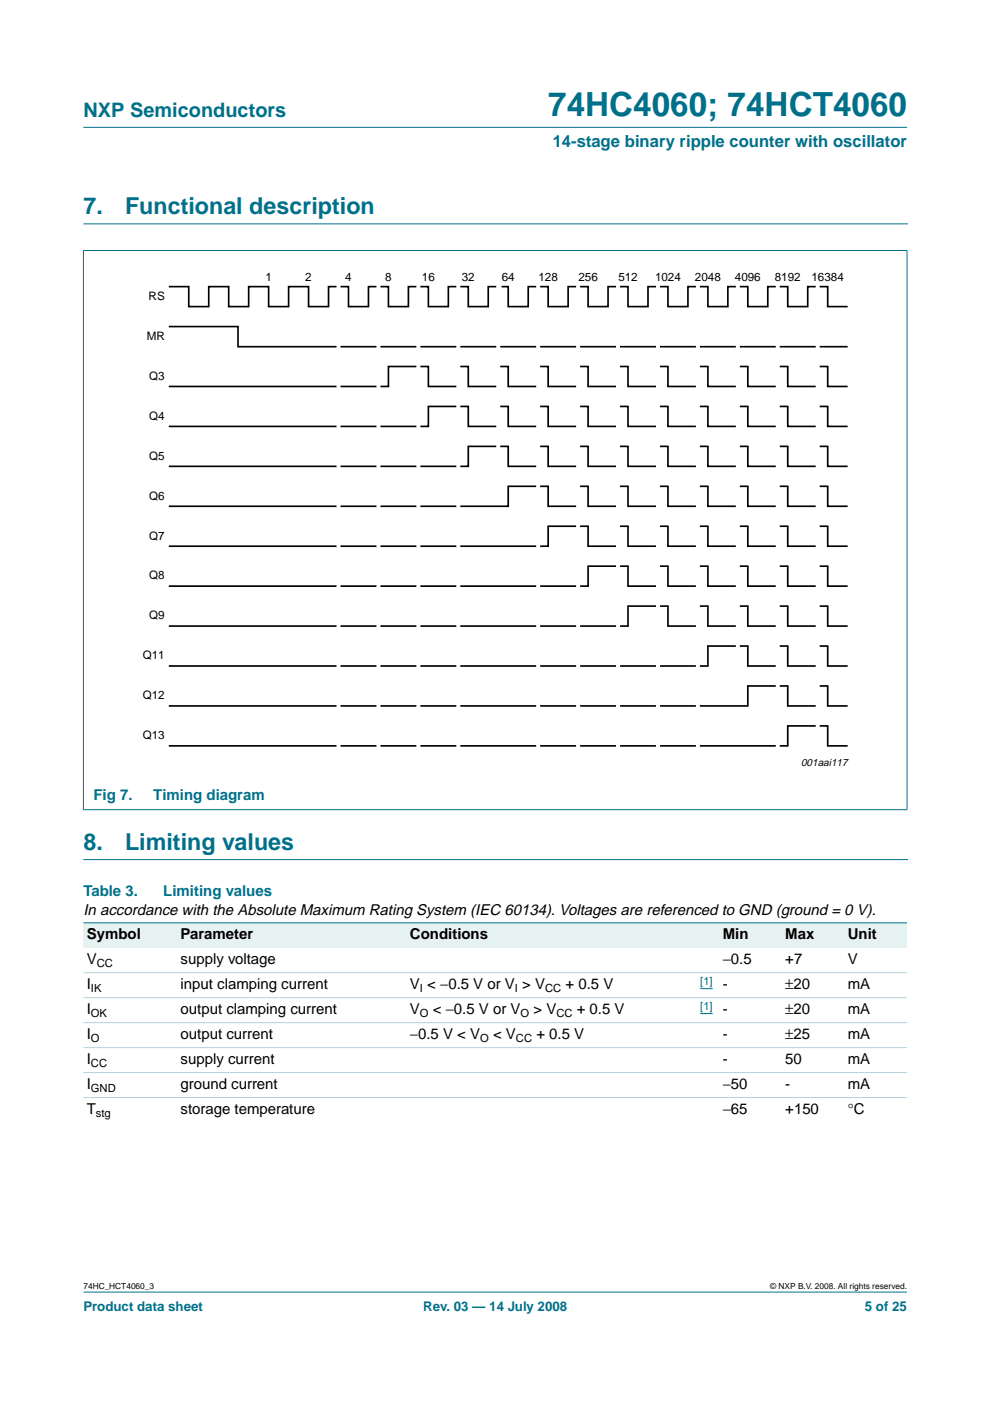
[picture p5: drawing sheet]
<svg xmlns="http://www.w3.org/2000/svg" width="210mm" height="297mm" viewBox="0 0 210 297" stroke-linecap="round" stroke-linejoin="round" font-family="sans-serif">
<defs><g id="words">
<text font-size="7.1" fill="#00708a" x="116.2" y="24.7">74HC4060; 74HCT4060</text>
<g font-size="4.9" fill="#00708a">
<text x="17.7" y="45.5">7.</text>
<text x="26.5" y="45.5">Functional description</text>
<text x="17.7" y="180.3">8.</text>
<text x="26.5" y="180.3">Limiting values</text>
</g>
<text font-size="4.2" fill="#00708a" x="17.7" y="24.9">NXP Semiconductors</text>
<text font-size="3.5" fill="#00708a" x="117.2" y="31.1">14-stage binary ripple counter with oscillator</text>
<g font-size="3.2" fill="#00708a">
<text x="19.8" y="169.6">Fig 7.</text>
<text x="32.5" y="169.6">Timing diagram</text>
<text x="17.7" y="190">Table 3.</text>
<text x="34.6" y="190">Limiting values</text>
</g>
<g font-size="3.2">
<text x="17.7" y="193.9">In accordance with the Absolute Maximum Rating System (IEC 60134). Voltages are referenced to GND (ground = 0 V).</text>
<text x="18.4" y="199.2">Symbol</text>
<text x="38.3" y="199.2">Parameter</text>
<text x="86.9" y="199.2">Conditions</text>
<text x="153.2" y="199.2">Min</text>
<text x="166.5" y="199.2">Max</text>
<text x="179.8" y="199.2">Unit</text>
<text x="18.4" y="209.8">I</text>
<text x="18.4" y="204.5">V</text>
<text x="38.3" y="204.5">supply voltage</text>
<text x="38.3" y="209.8">input clamping current</text>
<text x="86.9" y="209.8">V &lt; −0.5 V or V &gt; V</text>
<text x="119.9" y="209.8">+ 0.5 V</text>
<text x="153.2" y="204.5">−0.5</text>
<text x="153.2" y="209.8">-</text>
<text x="166.5" y="209.8">±20</text>
<text x="166.5" y="204.5">+7</text>
<text x="179.8" y="209.8">mA</text>
<text x="179.8" y="204.5">V</text>
<text x="18.4" y="215.1">I</text>
<text x="38.3" y="215.1">output clamping current</text>
<text x="86.9" y="215.1">V</text>
<text x="91.8" y="215.1">&lt; −0.5 V or V</text>
<text x="113.1" y="215.1">&gt; V</text>
<text x="122.3" y="215.1">+ 0.5 V</text>
<text x="153.2" y="215.1">-</text>
<text x="166.5" y="215.1">±20</text>
<text x="179.8" y="215.1">mA</text>
<text x="18.4" y="220.4">I</text>
<text x="38.3" y="220.4">output current</text>
<text x="86.9" y="220.4">−0.5 V &lt; V</text>
<text x="104.5" y="220.4">&lt; V</text>
<text x="113.7" y="220.4">+ 0.5 V</text>
<text x="153.2" y="220.4">-</text>
<text x="166.5" y="220.4">±25</text>
<text x="179.8" y="220.4">mA</text>
<text x="18.4" y="225.6">I</text>
<text x="38.3" y="225.6">supply current</text>
<text x="153.2" y="225.6">-</text>
<text x="166.5" y="225.6">50</text>
<text x="179.8" y="225.6">mA</text>
<text x="18.4" y="230.9">I</text>
<text x="38.3" y="230.9">ground current</text>
<text x="153.2" y="230.9">−50</text>
<text x="166.5" y="230.9">-</text>
<text x="179.8" y="230.9">mA</text>
<text x="18.4" y="236.2">T</text>
<text x="38.3" y="236.2">storage temperature</text>
<text x="153.2" y="236.2">−65</text>
<text x="166.5" y="236.2">+150</text>
<text x="179.8" y="236.2">°C</text>
</g>
<g font-size="2.8" fill="#00708a">
<text x="17.7" y="278">Product data sheet</text>
<text x="89.7" y="278">Rev. 03 — 14 July 2008</text>
<text x="183.4" y="278">5 of 25</text>
</g>
<g font-size="2.5">
<text x="56.3" y="59.6">1</text>
<text x="64.7" y="59.6">2</text>
<text x="73.2" y="59.6">4</text>
<text x="81.7" y="59.6">8</text>
<text x="89.5" y="59.6">16</text>
<text x="97.9" y="59.6">32</text>
<text x="106.4" y="59.6">64</text>
<text x="114.2" y="59.6">128</text>
<text x="122.6" y="59.6">256</text>
<text x="131.1" y="59.6">512</text>
<text x="138.9" y="59.6">1024</text>
<text x="147.3" y="59.6">2048</text>
<text x="155.8" y="59.6">4096</text>
<text x="164.3" y="59.6">8192</text>
<text x="172.1" y="59.6">16384</text>
<text x="31.5" y="63.6">RS</text>
<text x="31.1" y="72.1">MR</text>
<text x="31.6" y="80.5">Q3</text>
<text x="31.6" y="89">Q4</text>
<text x="31.6" y="97.5">Q5</text>
<text x="31.6" y="105.9">Q6</text>
<text x="31.6" y="114.4">Q7</text>
<text x="31.6" y="122.9">Q8</text>
<text x="31.6" y="131.3">Q9</text>
<text x="30.3" y="139.8">Q11</text>
<text x="30.3" y="148.3">Q12</text>
<text x="30.3" y="156.7">Q13</text>
</g>
<g font-size="2.4">
<text x="20.5" y="205">CC</text>
<text x="19.3" y="210.3">IK</text>
<text x="19.3" y="215.6">OK</text>
<text x="89" y="210.3">I</text>
<text x="89" y="215.6">O</text>
<text x="109.2" y="210.3">I</text>
<text x="110.4" y="215.6">O</text>
<text x="115.6" y="210.3">CC</text>
<text x="118" y="215.6">CC</text>
<text x="19.3" y="220.9">O</text>
<text x="101.8" y="220.9">O</text>
<text x="109.4" y="220.9">CC</text>
<text x="19.3" y="226.2">CC</text>
<text x="19.3" y="231.5">GND</text>
<text x="20.3" y="236.8">stg</text>
</g>
<g font-size="2.4" fill="#00f">
<text x="148.5" y="208.8">[1]</text>
<text x="148.5" y="214.1">[1]</text>
</g>
<text font-size="2.2" x="169.8" y="162.4">001aai117</text>
<g font-size="1.8">
<text x="17.7" y="273.4">74HC_HCT4060_3</text>
<text x="163.3" y="273.4">© NXP B.V. 2008. All rights reserved.</text>
</g>
</g></defs>
<g fill="#00708a" stroke="#00708a" stroke-width=".21">
<path d="M17.7 273.9h174.6z"/>
<path d="M17.7 27h174.6z"/>
<path d="M17.7 53.2v118.4z"/>
<path d="M192.3 53.2v118.4z"/>
<path d="M17.6 53.1h174.8z"/>
<path d="M17.6 171.7h174.8z"/>
</g>
<path d="M17.7 47.5h174.7M17.7 182.3h174.7" fill="none" stroke="#00708a" stroke-width=".21"/>
<g fill="none" stroke="#000" stroke-width=".35">
<path d="M35.8 60.8h4.2v4.2h4.3v-4.2h4.2v4.2h4.2v-4.2h4.3v4.2h4.2v-4.2h4.2v4.2h4.3v-4.2h1.6M35.8 69.2h14.7v4.3h20.8M72.2 60.8h1.7v4.2h4.2v-4.2h1.7M72.2 73.5h7.6M80.7 60.8h1.7v4.2h4.2v-4.2h1.7M80.7 73.5h7.6M88.3 77.7h-5.9v4.2h-1.7M89.1 60.8h1.7v4.2h4.3v-4.2h1.6M89.1 77.7h1.7v4.2h5.9M89.1 73.5h7.6M97.6 60.8h1.7v4.2h4.2v-4.2h1.7M97.6 77.7h1.7v4.2h5.9"/>
<path d="M97.6 73.5h7.6M106.1 77.7h1.7v4.2h5.9M106.1 73.5h7.6M106.3 60.8h1.5v4.2h4.2v-4.2h1.7M114.5 60.8h1.7v4.2h4.3v-4.2h1.6M114.5 77.7h1.7v4.2h5.9M114.5 73.5h7.6M123 60.8h1.7v4.2h4.2v-4.2h1.7M123 77.7h1.7v4.2h5.9M123 73.5h7.6M131.5 60.8h1.7v4.2h4.2v-4.2h1.7M131.5 77.7h1.7v4.2h5.9"/>
<path d="M131.5 73.5h7.6M139.9 60.8h1.7v4.2h4.3v-4.2h1.6M139.9 77.7h1.7v4.2h5.9M139.9 73.5h7.6M148.4 60.8h1.7v4.2h4.2v-4.2h1.7M148.4 77.7h1.7v4.2h5.9M148.4 73.5h7.6M156.9 60.8h1.7v4.2h4.2v-4.2h1.7M156.9 77.7h1.7v4.2h5.9M156.9 73.5h7.6M165.3 60.8h1.7v4.2h4.3v-4.2h1.6M165.3 77.7h1.7v4.2h5.9"/>
<path d="M165.3 73.5h7.6M173.8 60.8h1.7v4.2h4.2M173.8 77.7h1.7v4.2h4.2M173.8 73.5h5.9M35.8 81.9h35.5M35.8 90.4h35.5M35.8 98.9h35.5M72.2 81.9h7.6M72.2 90.4h7.6M72.2 98.9h7.6M80.7 90.4h7.6M80.7 98.9h7.6"/>
<path d="M89.1 98.9h7.6M96.7 86.2h-5.9v4.2h-1.7M97.6 86.2h1.7v4.2h5.9M105.2 94.6h-5.9v4.3h-1.7M106.1 86.2h1.7v4.2h5.9M106.1 94.6h1.7v4.3h5.9M114.5 86.2h1.7v4.2h5.9M114.5 94.6h1.7v4.3h5.9M123 86.2h1.7v4.2h5.9M123 94.6h1.7v4.3h5.9M131.5 86.2h1.7v4.2h5.9M131.5 94.6h1.7v4.3h5.9"/>
<path d="M139.9 86.2h1.7v4.2h5.9M139.9 94.6h1.7v4.3h5.9M148.4 86.2h1.7v4.2h5.9M148.4 94.6h1.7v4.3h5.9M156.9 86.2h1.7v4.2h5.9M156.9 94.6h1.7v4.3h5.9M165.3 86.2h1.7v4.2h5.9M165.3 94.6h1.7v4.3h5.9M173.8 86.2h1.7v4.2h4.2M173.8 94.6h1.7v4.3h4.2M35.8 107.3h35.5M35.8 115.8h35.5"/>
<path d="M72.2 107.3h7.6M72.2 115.8h7.6M80.7 107.3h7.6M80.7 115.8h7.6M89.1 107.3h7.6M89.1 115.8h7.6M97.6 115.8h16.1M113.7 103.1h-5.9v4.2h-10.2M114.5 103.1h1.7v4.2h5.9M122.1 111.6h-5.9v4.2h-1.7M123 103.1h1.7v4.2h5.9M123 111.6h1.7v4.2h5.9"/>
<path d="M131.5 103.1h1.7v4.2h5.9M131.5 111.6h1.7v4.2h5.9M139.9 103.1h1.7v4.2h5.9M139.9 111.6h1.7v4.2h5.9M148.4 103.1h1.7v4.2h5.9M148.4 111.6h1.7v4.2h5.9M156.9 103.1h1.7v4.2h5.9M156.9 111.6h1.7v4.2h5.9M165.3 103.1h1.7v4.2h5.9M165.3 111.6h1.7v4.2h5.9M173.8 103.1h1.7v4.2h4.2M173.8 111.6h1.7v4.2h4.2"/>
<path d="M35.8 124.3h35.5M35.8 132.7h35.5M72.2 124.3h7.6M72.2 132.7h7.6M80.7 124.3h7.6M80.7 132.7h7.6M89.1 124.3h7.6M89.1 132.7h7.6M97.6 124.3h16.1M97.6 132.7h16.1M114.5 124.3h7.6M114.5 132.7h7.6"/>
<path d="M123 132.7h7.6M130.6 120h-5.9v4.3h-1.7M131.5 120h1.7v4.3h5.9M139.1 128.5h-5.9v4.2h-1.7M139.9 120h1.7v4.3h5.9M139.9 128.5h1.7v4.2h5.9M148.4 120h1.7v4.3h5.9M148.4 128.5h1.7v4.2h5.9M156 137h-5.9v4.2h-1.7M156.9 120h1.7v4.3h5.9M156.9 128.5h1.7v4.2h5.9M156.9 137h1.7v4.2h5.9"/>
<path d="M165.3 120h1.7v4.3h5.9M165.3 128.5h1.7v4.2h5.9M165.3 137h1.7v4.2h5.9M173.8 120h1.7v4.3h4.2M173.8 128.5h1.7v4.2h4.2M173.8 137h1.7v4.2h4.2M35.8 141.2h35.5M35.8 149.7h35.5M35.8 158.1h35.5M72.2 141.2h7.6M72.2 149.7h7.6M72.2 158.1h7.6"/>
<path d="M80.7 141.2h7.6M80.7 149.7h7.6M80.7 158.1h7.6M89.1 141.2h7.6M89.1 149.7h7.6M89.1 158.1h7.6M97.6 141.2h16.1M97.6 149.7h16.1M97.6 158.1h16.1M114.5 141.2h7.6M114.5 149.7h7.6M114.5 158.1h7.6"/>
<path d="M123 141.2h7.6M123 149.7h7.6M123 158.1h7.6M131.5 141.2h7.6M131.5 149.7h7.6M131.5 158.1h7.6M139.9 141.2h7.6M139.9 149.7h7.6M139.9 158.1h7.6M148.4 158.1h16.1M164.5 145.4h-5.9v4.3h-10.2M165.3 145.4h1.7v4.3h5.9"/>
<path d="M172.9 153.9h-5.9v4.2h-1.7M173.8 145.4h1.7v4.3h4.2M173.8 153.9h1.7v4.2h4.2"/>
</g>
<g fill="#e6f2f2">
<path d="M17.7 195.7h19.9v5.2h-19.9z" fill-rule="evenodd"/>
<path d="M37.6 195.7h48.6v5.2h-48.6z" fill-rule="evenodd"/>
<path d="M86.2 195.7h57.5v5.2h-57.5z" fill-rule="evenodd"/>
<path d="M143.7 195.7h8.8v5.2h-8.8z" fill-rule="evenodd"/>
<path d="M152.5 195.7h13.3v5.2h-13.3z" fill-rule="evenodd"/>
<path d="M165.8 195.7h13.2v5.2h-13.2z" fill-rule="evenodd"/>
<path d="M179 195.7h13.3v5.2h-13.3z" fill-rule="evenodd"/>
</g>
<path d="M148.5 209.6h2.6M148.5 214.9h2.6" fill="none" stroke="#00f" stroke-width=".21"/>
<path d="M17.7 195.7h174.6z" fill="#00708a" stroke="#00708a" stroke-width=".21"/>
<g fill="#b3d4db" stroke="#b3d4db" stroke-width=".21">
<path d="M17.7 206.2h174.6z"/>
<path d="M17.7 211.5h174.6z"/>
<path d="M17.7 216.8h174.6z"/>
<path d="M17.7 222.1h174.6z"/>
<path d="M17.7 227.4h174.6z"/>
<path d="M17.7 232.7h174.6z"/>
</g>
<use href="#words"/>
</svg>
